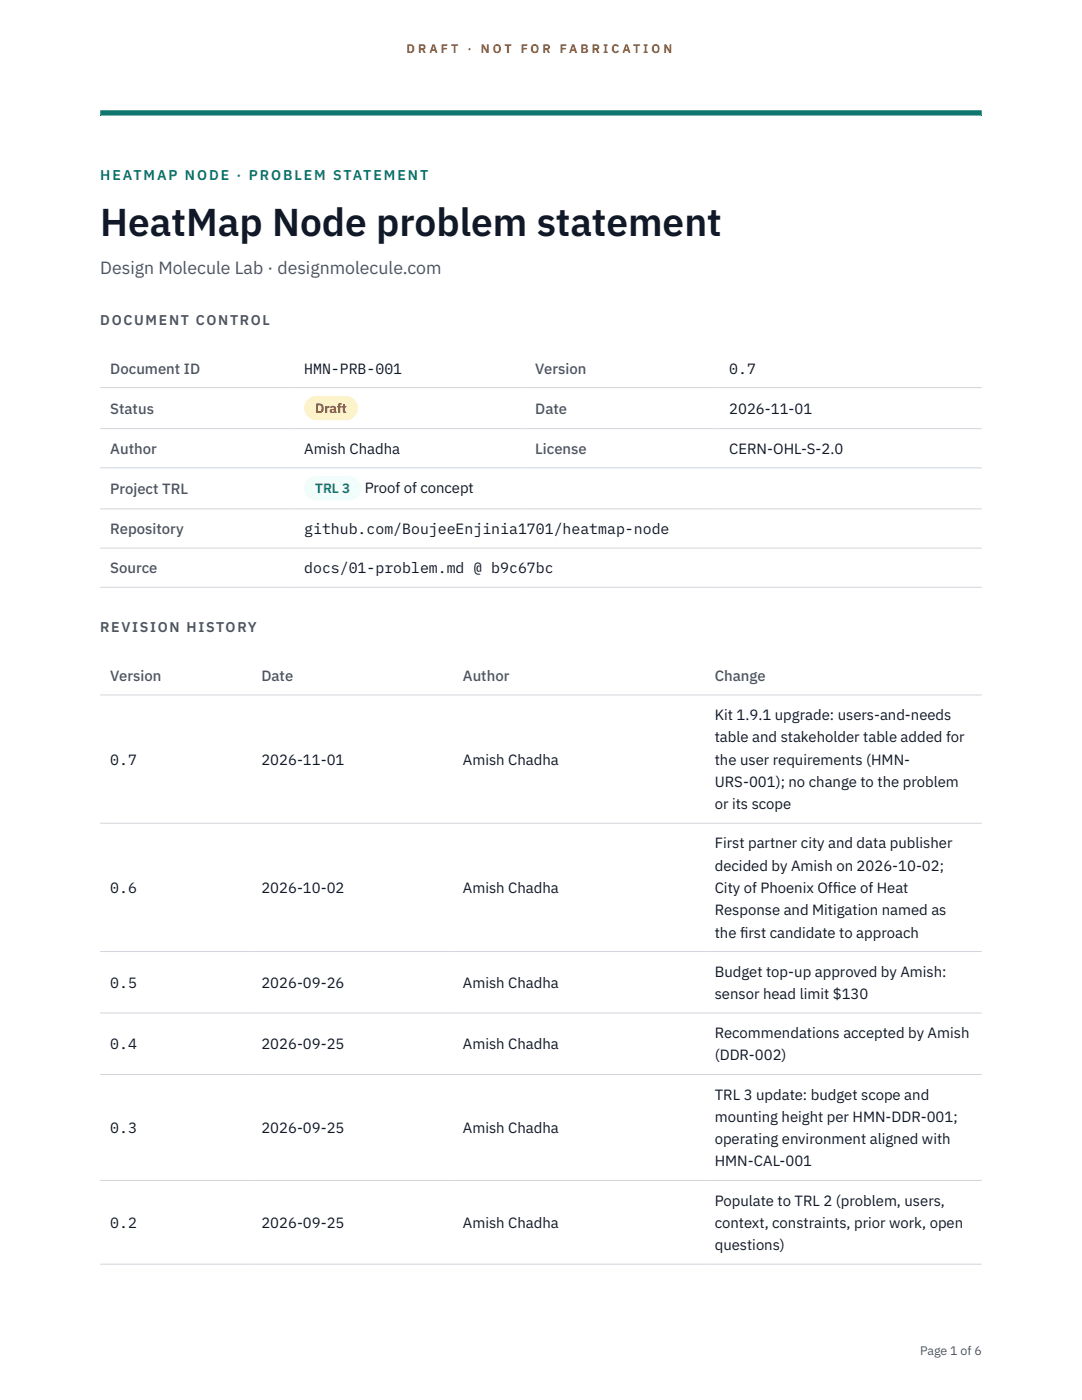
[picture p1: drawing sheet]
<svg xmlns="http://www.w3.org/2000/svg" width="216mm" height="279mm" viewBox="0 0 216 279" stroke-linecap="round" stroke-linejoin="round" font-family="sans-serif">
<defs><g id="words">
<text font-size="7.8" fill="#111827" x="20" y="47.1">HeatMap Node problem statement</text>
<text font-size="3.5" fill="#4b5563" x="20" y="54.6">Design Molecule Lab · designmolecule.com</text>
<g font-size="3" fill="#4b5563">
<text x="22" y="74.5">Document ID</text>
<text x="106.8" y="74.5">Version</text>
<text x="22" y="82.6">Status</text>
<text x="106.8" y="82.6">Date</text>
<text x="22" y="90.6">Author</text>
<text x="106.8" y="90.6">License</text>
<text x="22" y="98.6">Project TRL</text>
<text x="22" y="106.6">Repository</text>
<text x="22" y="114.4">Source</text>
<text x="22" y="135.9">Version</text>
<text x="52.2" y="135.9">Date</text>
<text x="92.4" y="135.9">Author</text>
<text x="142.6" y="135.9">Change</text>
</g>
<g font-size="3" fill="#111827">
<text x="60.7" y="74.5">HMN-PRB-001</text>
<text x="145.5" y="74.5">0.7</text>
<text x="145.5" y="82.6">2026-11-01</text>
<text x="60.7" y="90.6">Amish Chadha</text>
<text x="145.5" y="90.6">CERN-OHL-S-2.0</text>
<text x="72.8" y="98.5">Proof of concept</text>
<text x="60.7" y="106.6">github.com/BoujeeEnjinia1701/heatmap-node</text>
<text x="60.7" y="114.4">docs/01-problem.md @ b9c67bc</text>
<text x="142.6" y="143.7">Kit 1.9.1 upgrade: users-and-needs</text>
<text x="142.6" y="148.2">table and stakeholder table added for</text>
<text x="22" y="152.6">0.7</text>
<text x="52.2" y="152.6">2026-11-01</text>
<text x="92.4" y="152.6">Amish Chadha</text>
<text x="142.6" y="152.6">the user requirements (HMN-</text>
<text x="142.6" y="157.1">URS-001); no change to the problem</text>
<text x="142.6" y="161.5">or its scope</text>
<text x="142.6" y="169.3">First partner city and data publisher</text>
<text x="142.6" y="173.8">decided by Amish on 2026-10-02;</text>
<text x="22" y="178.2">0.6</text>
<text x="52.2" y="178.2">2026-10-02</text>
<text x="92.4" y="178.2">Amish Chadha</text>
<text x="142.6" y="178.2">City of Phoenix Off</text>
<text x="166.2" y="178.2">ice of Heat</text>
<text x="142.6" y="182.7">Response and Mitigation named as</text>
<text x="142.6" y="187.1">the f</text>
<text x="147.7" y="187.1">irst candidate to approach</text>
<text x="22" y="197.1">0.5</text>
<text x="52.2" y="197.1">2026-09-26</text>
<text x="92.4" y="197.1">Amish Chadha</text>
<text x="142.6" y="194.9">Budget top-up approved by Amish:</text>
<text x="142.6" y="199.4">sensor head limit $130</text>
<text x="22" y="209.4">0.4</text>
<text x="52.2" y="209.4">2026-09-25</text>
<text x="92.4" y="209.4">Amish Chadha</text>
<text x="142.6" y="207.2">Recommendations accepted by Amish</text>
<text x="142.6" y="211.6">(DDR-002)</text>
<text x="142.6" y="219.5">TRL 3 update: budget scope and</text>
<text x="22" y="226.1">0.3</text>
<text x="52.2" y="226.1">2026-09-25</text>
<text x="92.4" y="226.1">Amish Chadha</text>
<text x="142.6" y="223.9">mounting height per HMN-DDR-001;</text>
<text x="142.6" y="228.3">operating environment aligned with</text>
<text x="142.6" y="232.8">HMN-CAL-001</text>
<text x="22" y="245.1">0.2</text>
<text x="52.2" y="245.1">2026-09-25</text>
<text x="92.4" y="245.1">Amish Chadha</text>
<text x="142.6" y="240.6">Populate to TRL 2 (problem, users,</text>
<text x="142.6" y="245.1">context, constraints, prior work, open</text>
<text x="142.6" y="249.5">questions)</text>
</g>
<text font-size="2.8" fill="#0f766e" x="20" y="36">HEATMAP NODE · PROBLEM STATEMENT</text>
<g font-size="2.8" fill="#4b5563">
<text x="20" y="64.8">DOCUMENT CONTROL</text>
<text x="20" y="126.2">REVISION HISTORY</text>
</g>
<text font-size="2.7" fill="#92400e" x="62.9" y="82.5">Draft</text>
<text font-size="2.7" fill="#0f766e" x="62.9" y="98.5">TRL 3</text>
<g font-size="2.5" fill="#b45309">
<text x="81.1" y="10.5">D R A F T</text>
<text x="93.3" y="10.5">·</text>
<text x="95.9" y="10.5">N O T</text>
<text x="103.9" y="10.5">F O R</text>
<text x="111.7" y="10.5">F A B R I C A T I O N</text>
</g>
<text font-size="2.5" fill="#4b5563" x="183.6" y="270.3">Page 1 of 6</text>
</g></defs>
<path d="M20 23.1h175.9zM20 22h175.9v1.1h-175.9z" fill-rule="evenodd" fill="#0f766e"/>
<g fill="none" stroke="#d1d5db" stroke-width=".2">
<path d="M20 77.3h175.9M20 85.5h175.9M20 93.4h175.9M20 101.6h175.9M20 109.4h175.9M20 117.2h175.9M20 138.7h175.9M20 164.3h175.9M20 189.9h175.9M20 202.2h175.9M20 214.4h175.9M20 235.6h175.9"/>
<path d="M20 252.3h175.9"/>
</g>
<path d="M60.7 79h10.7v4.9h-10.7z" fill="#fef3c7"/>
<path d="M60.7 95.1h11.4v4.8h-11.4z" fill="#f0fdfa"/>
<use href="#words"/>
</svg>
